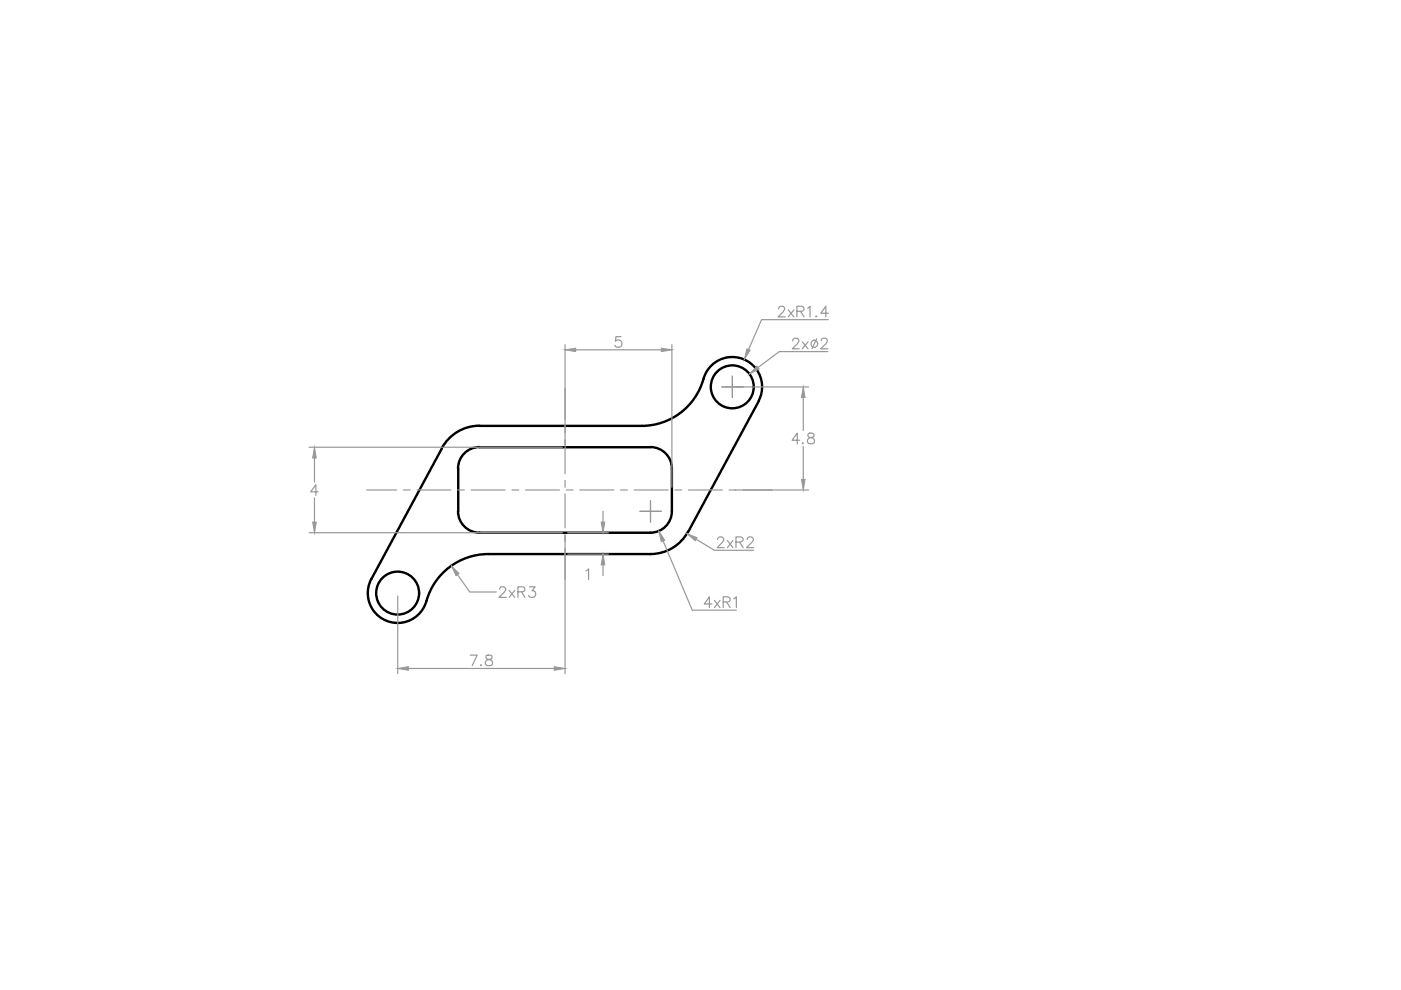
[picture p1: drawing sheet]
<svg xmlns="http://www.w3.org/2000/svg" width="297mm" height="210mm" viewBox="0 0 297 210" stroke-linecap="round" stroke-linejoin="round" font-family="sans-serif">
<!-- layer: 0 -->
<g fill="none" stroke="#000" stroke-width=".51">
<path d="M93.7 95.1l-15 27.7M97.2 99.4v9M101.7 94.8a4.6 4.6 0 0 0-4.6 4.5M101.7 90.3a9.1 9.1 0 0 0-8 4.7M101.7 94.8h36.2M137.9 94.8a4.6 4.6 0 0 1 4.6 4.6v9a4.6 4.6 0 0 1-4.6 4.5h-36.2a4.6 4.6 0 0 1-4.6-4.5M149.2 80.3a13.6 13.6 0 0 1-13.2 10h-34.3M149.2 80.3a6.3 6.3 0 0 1 8.4-4.2 6.3 6.3 0 0 1 3.2 8.9M160.9 85l-15 27.7M103.5 117.5a13.6 13.6 0 0 0-13.1 10M145.9 112.7a9.1 9.1 0 0 1-8 4.8h-34.4M78.7 122.7a6.3 6.3 0 0 0 3.2 8.9 6.3 6.3 0 0 0 8.5-4.2"/>
<circle cx="155.3" cy="82" r="4.6"/>
<circle cx="84.3" cy="125.8" r="4.6"/>
</g>
<!-- layer: new -->
<g fill="none" stroke="#989898" stroke-width=".25">
<path d="M119.8 82.4v6.5M119.8 90.3v1.5M119.8 93.2v7.2M77.7 103.9h6.4M85.5 103.9h1.5M88.4 103.9h7.2M97 103.9h1.5M99.9 103.9h7.2M108.5 103.9h1.5M111.4 103.9h7.2M119.8 101.9v1.4M119.8 104.7v7.2"/>
<path d="M119.8 113.4v1.4M119.8 116.2v6.6M120.1 103.9h1.4M122.9 103.9h7.2M131.6 103.9h1.4M134.5 103.9h7.1M143.1 103.9h1.4M146 103.9h7.2M154.6 103.9h1.4M157.5 103.9h6.3"/>
</g>
<!-- layer: dim -->
<g fill="none" stroke="#989898" stroke-width=".25">
<path d="M119.8 73.1v21.2M122 74.2h18.2M131.7 71.4h-1.1l-.1 .9a.79 .79 0 0 1 1.2 0 .79 .79 0 0 1-.2 1.2 .79 .79 0 0 1-1.1-.3M142.5 73.1v30.2M155.3 79.8v4.5M165.1 65.5l.1-.3a.77 .77 0 0 1 1-.2 .51 .51 0 0 1 0 .8l-1.2 1.4h1.5M167.1 65.7l1.2 1.5M168.1 72.3l.2-.5a.75 .75 0 0 1 1.1 .3l-.4 .8-1 1.1h1.5M168.3 65.7l-1.2 1.5M169 66h.9a.58 .58 0 0 0 .6-.6l-.2-.4-1.3-.1v2.3M169.7 66l.8 1.2M170.1 72.5l1.2 1.5"/>
<path d="M171.2 65.4l.5-.5v2.3M171.3 72.5l-1.2 1.5M173.1 67l-.2 .1h.3M173.1 71.8l-.9 2.2M174.1 72.3l.1-.4a.75 .75 0 0 1 1.1 0 .78 .78 0 0 1-.2 1l-1.1 1.1h1.5M175.5 74.5h-10.3l-4.5 3.4M175.6 67.8h-14.1l-2.8 6.3M175.6 66.4h-1.6l1.1-1.5v2.3M65.5 94.8h53.8M66.7 97.1v5.1M153 82h18.5M169.5 93.3h-1.6l1.1-1.5v2.3"/>
<path d="M170.2 93.9l-.1 .1 .1 .1 .1-.1M170.3 84.3v7M170.3 94.7v6.9M171.4 91.9a.45 .45 0 0 0 .2 .8 .79 .79 0 0 1 .9 .3 .79 .79 0 0 1 0 1 .83 .83 0 0 1-1.3-.4 .84 .84 0 0 1 1.1-.9 .45 .45 0 0 0 .2-.8l-.3-.1zM65.5 112.9h53.8M66.7 105.6v5.1M67.5 104.3h-1.6l1.1-1.5v2.2M119.8 113.5v29.3M120.4 112.9h8.6M120.4 117.5h8.6M127.8 108.4v2.3M127.8 119.8v2.2"/>
<path d="M135.7 108.4h4.5M137.9 106.2v4.5M140.6 114.7l6.2 14.7h9.3M147.6 114.3l3.9 2.4h8.3M152.1 114.4l.5-.6 .6 .2a.49 .49 0 0 1 .1 .7l-1.2 1.4h1.4M154.2 114.6l1.2 1.5M155.4 114.6l-1.2 1.5M155.8 103.9h15.7M156 114.9l1.4-.1a.51 .51 0 0 0 0-.8l-1.4-.2v2.3M156.8 114.9l.8 1.2M158.4 114.4l.2-.4a.71 .71 0 0 1 1 0 .66 .66 0 0 1-.2 1l-1.1 1.1h1.5M84.3 126.4v16.4"/>
<path d="M97 121.8l2.6 3.7h5.6M99.7 138.9h1.5l-1.1 2.2M103.1 139a.5 .5 0 0 0 .2 .7 .95 .95 0 0 1 1.1 1 .8 .8 0 0 1-.9 .5 .8 .8 0 0 1-.6-.8 1.09 1.09 0 0 1 1.1-.7 .5 .5 0 0 0 .2-.7zM105.9 124.9l.2-.4a.75 .75 0 0 1 1.1 .3l-.3 .8-1.1 1.1h1.5M108 125.2l1.1 1.5M109.1 125.2l-1.1 1.5M109.8 125.5l1.3-.1 .2-.3-.1-.5-.4-.2h-1v2.3M110.6 125.5l.7 1.2M112.3 124.4h1.2l-.7 .9a.73 .73 0 0 1 .8 .8 .73 .73 0 0 1-1 .6l-.3-.1-.2-.4M124.2 121l.6-.4v2.3M151 128.1h-1.7l1.1-1.6v2.3M151.5 127.3l1.2 1.5"/>
<path d="M152.7 127.3l-1.2 1.5M153.3 127.6h1l.4-.2a.57 .57 0 0 0-.4-.9h-1v2.3M154.1 127.6l.7 1.2M155.6 127l.5-.5v2.3M86.6 141.7h30.9M101.9 140.9v.2h.2"/>
<circle cx="172.6" cy="72.9" r=".74"/>
</g>
<g fill="#989898" stroke="#989898" stroke-width=".21">
<path d="M170.3 82l.4 2.3h-.8z"/>
<path d="M169.9 101.6h.8l-.4 2.3z"/>
<path d="M158.4 74l.6 .3-1.2 1.9z"/>
<path d="M160.5 77.6l.5 .6-2.1 1.1z"/>
<path d="M66.7 94.8l.4 2.3h-.8z"/>
<path d="M66.3 110.7h.8l-.4 2.2z"/>
<path d="M139.7 112.6l1.2 2-.7 .3z"/>
<path d="M145.7 113.2l2.1 .8-.4 .6z"/>
<path d="M95.7 120l1.6 1.6-.6 .4z"/>
<path d="M117.5 141.4l2.3 .3-2.3 .4z"/>
<path d="M84.3 141.7l2.3-.3v.7z"/>
<path d="M127.5 110.7h.7l-.4 2.2z"/>
<path d="M127.8 117.5l.4 2.3h-.7z"/>
<path d="M140.2 73.8l2.3 .4-2.3 .3z"/>
<path d="M119.8 74.2l2.2-.4v.7z"/>
</g>
</svg>
